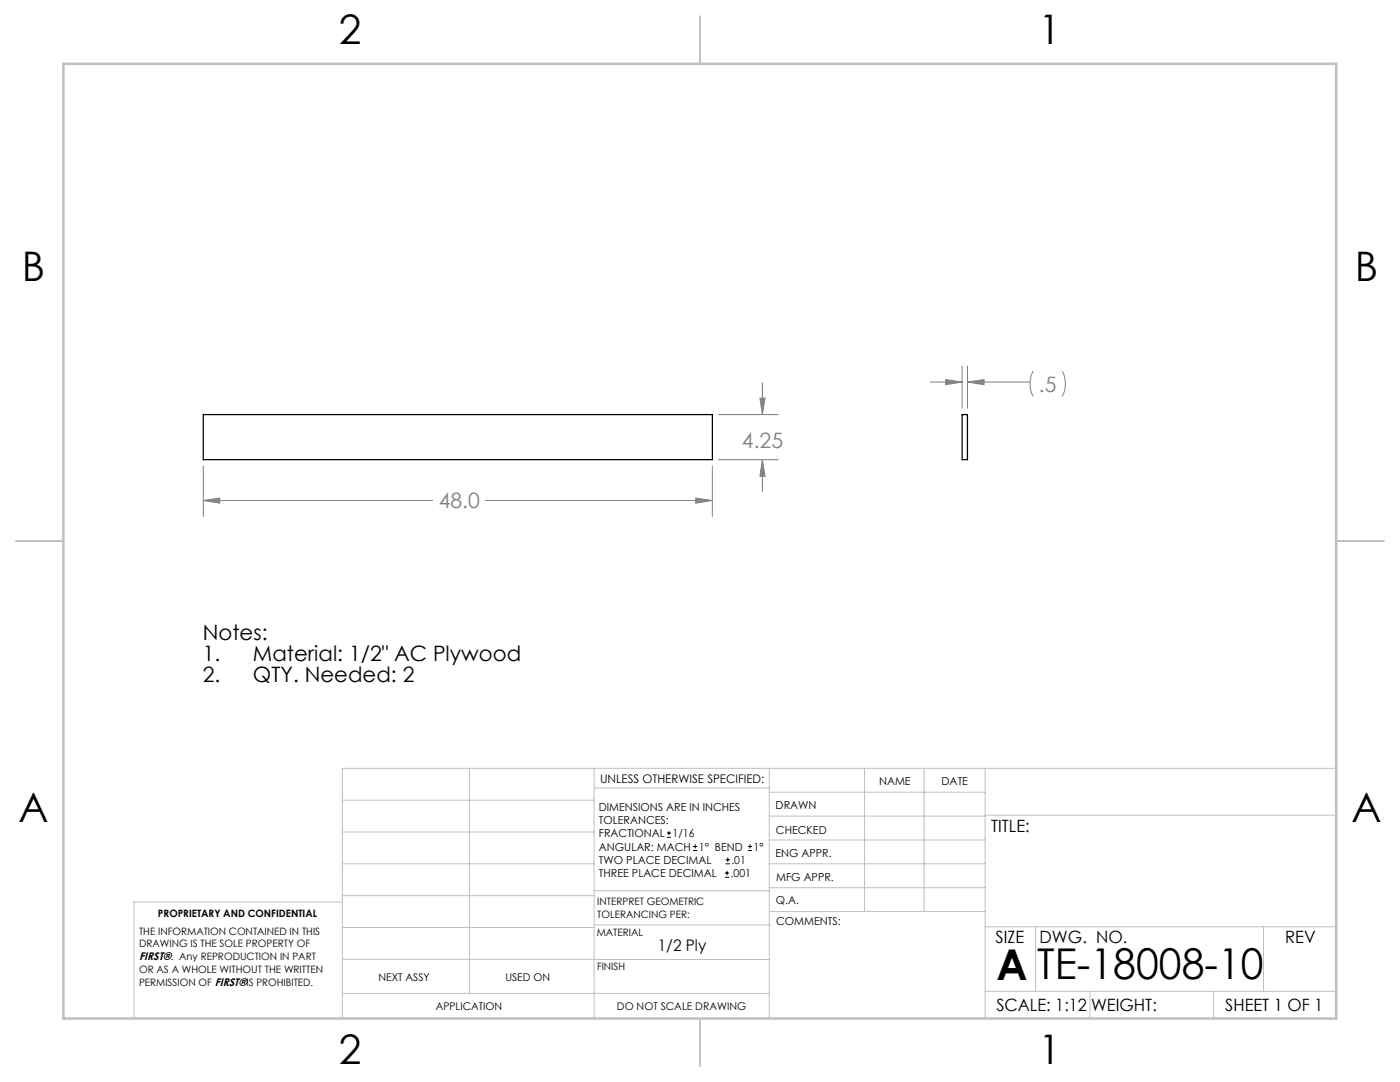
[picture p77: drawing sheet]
<svg xmlns="http://www.w3.org/2000/svg" width="279mm" height="216mm" viewBox="0 0 279 216" stroke-linecap="round" stroke-linejoin="round" font-family="sans-serif">
<defs><g id="words">
<g font-size="8.5">
<text x="198.9" y="195.5">A</text>
<text x="207" y="195.4">TE-18008-10</text>
</g>
<g font-size="8.1">
<text x="67.6" y="8.9">2</text>
<text x="207.3" y="8.9">1</text>
<text x="4.4" y="56.2">B</text>
<text x="270.4" y="56.2">B</text>
<text x="3.7" y="164.1">A</text>
<text x="269.7" y="164.1">A</text>
<text x="67.6" y="212.4">2</text>
<text x="207.3" y="212.4">1</text>
</g>
<g font-size="4.2" fill="#808080">
<text x="207.4" y="78.1">.5</text>
<text x="148.1" y="89.4">4.25</text>
<text x="87.6" y="101.5">48.0</text>
</g>
<g font-size="4.2">
<text x="40.5" y="127.7">Notes:</text>
<text x="40.5" y="131.8">1.</text>
<text x="50.5" y="131.8">Material: 1/2&quot; AC Plywood</text>
<text x="40.5" y="136">2.</text>
<text x="50.5" y="136">QTY. Needed: 2</text>
</g>
<g font-size="3.4">
<text x="197.8" y="166">TITLE:</text>
<text x="198.7" y="188.1">SIZE</text>
<text x="207.5" y="188.1">DWG. NO.</text>
<text x="256.5" y="188.2">REV</text>
<text x="198.8" y="201.7">SCALE: 1:12</text>
<text x="217.7" y="201.8">WEIGHT:</text>
<text x="244.5" y="201.7">SHEET 1 OF 1</text>
</g>
<text font-size="3.2" x="131.3" y="189.8">1/2 Ply</text>
<text font-size="2.4" x="119.8" y="156.2">UNLESS OTHERWISE SPECIFIED:</text>
<g font-size="2.2">
<text x="119.5" y="161.8">DIMENSIONS ARE IN INCHES</text>
<text x="154.8" y="161.4">DRAWN</text>
<text x="175.4" y="156.6">NAME</text>
<text x="187.9" y="156.7">DATE</text>
<text x="119.5" y="164.4">TOLERANCES:</text>
<text x="119.5" y="167.1">FRACTIONAL</text>
<text x="134.2" y="167.1">1/16</text>
<text x="154.9" y="166.3">CHECKED</text>
<text x="119.5" y="172.4">TWO PLACE DECIMAL</text>
<text x="119.5" y="169.7">ANGULAR: MACH</text>
<text x="139.5" y="169.7">1° BEND</text>
<text x="146" y="172.4">.01</text>
<text x="150.4" y="169.7">1°</text>
<text x="154.8" y="171">ENG APPR.</text>
<text x="119.5" y="175">THREE PLACE DECIMAL</text>
<text x="145.8" y="175">.001</text>
<text x="154.9" y="175.7">MFG APPR.</text>
<text x="154.9" y="180.4">Q.A.</text>
<text x="154.9" y="184.6">COMMENTS:</text>
<text x="27.8" y="191.6">FIRST®. Any REPRODUCTION IN PART</text>
</g>
<g font-size="2.1">
<text x="75.5" y="195.7">NEXT ASSY</text>
<text x="100.9" y="195.7">USED ON</text>
<text x="86.9" y="201.5">APPLICATION</text>
<text x="123.1" y="201.6">DO NOT SCALE DRAWING</text>
</g>
<g font-size="2">
<text x="31.5" y="182.9">PROPRIETARY AND CONFIDENTIAL</text>
<text x="119.2" y="180.6">INTERPRET GEOMETRIC</text>
<text x="119.2" y="183.1">TOLERANCING PER:</text>
<text x="27.8" y="186.5">THE INFORMATION CONTAINED IN THIS</text>
<text x="27.8" y="189">DRAWING IS THE SOLE PROPERTY OF</text>
<text x="119.1" y="186.7">MATERIAL</text>
<text x="27.8" y="194.1">OR AS A WHOLE WITHOUT THE WRITTEN</text>
<text x="27.8" y="196.7">PERMISSION OF FIRST®IS PROHIBITED.</text>
<text x="119.1" y="193.5">FINISH</text>
</g>
</g></defs>
<g fill="none" stroke="#c0c0c0" stroke-width=".2">
<path d="M68.3 159.7h50.3M93.7 153.3v44.9M118.6 153.3v49.9M118.6 157.2h34.9M153.5 153.3v49.9M153.5 158.1h43.1M172.5 153.3v28.6M184.4 153.3v28.6M196.6 153.3v49.9M266.7 153.3h-198.4v49.9M68.3 178.7h50.3M68.3 172.4h50.3"/>
<path d="M68.3 166h50.3M68.3 180h-41.6v23.2M118.6 177.7h35M153.5 167.6h43.1M153.5 162.8h43.1M153.5 172.4h43.1M153.5 177.1h43.1M196.6 162.7h70.1M68.3 198.2h85.2M68.3 191.4l85.2 .1M68.3 185.1h50.3M118.6 184.6h35"/>
<path d="M153.6 181.9h43M196.6 197.8h70.1M196.6 184.9h70.1M206.7 184.9v12.9M217.5 197.8v5.4M242.2 197.8v5.4M252.2 184.9v12.9"/>
</g>
<path d="M139.7 3.2v9.5M3.1 107.9h9.6M266.7 107.9h9.5M139.7 203.2v9.6" fill="none" stroke="#c0c0c0" stroke-width=".25"/>
<path d="M12.7 12.7h254v190.5h-254z" fill="none" stroke="#c0c0c0" stroke-width=".5"/>
<g fill="none" stroke="#808080" stroke-width=".2">
<path d="M151.7 79.4h1l-.5 3.3zM152.2 76.4v6.3M185.7 76.2h6.3M188.7 75.7l3.3 .5-3.3 .6zM192 73.1v8.4M193.1 76.2l3.3-.5v1.1zM193.1 73.1v8.4M193.1 76.2h12.5M206.2 74a5.6 5.6 0 0 0 0 5.1M212 74a5.6 5.6 0 0 1 0 5.1M40.6 99.9l3.3-.5v1zM40.6 93v10"/>
<path d="M40.6 99.9h45.8M96.9 99.9h45.3M138.9 99.4l3.3 .5-3.3 .5zM142.2 93v10M143.4 91.7h11.9M143.4 82.7h11.9M152.2 91.7l.5 3.3h-1zM152.2 91.7v6.4"/>
</g>
<path d="M40.6 99.9l3.3-.5v1zM138.9 99.4l3.3 .5-3.3 .5zM152.2 91.7l.5 3.3h-1zM151.7 79.4h1l-.5 3.3zM188.7 75.7l3.3 .5-3.3 .6zM193.1 76.2l3.3-.5v1.1z" fill="#808080"/>
<path d="M40.6 82.7h101.6v9h-101.6zM192 82.7h1.1v9h-1.1z" fill="none" stroke="#000" stroke-width=".25"/>
<g fill="none" stroke="#000" stroke-width=".2">
<path d="M133.1 167.1h.8M133.1 166.2h.8M133.5 165.8v.9M138.3 169.7h.8M138.3 168.9h.8M138.7 168.5v.8M144.7 175h.8M144.7 174.2h.8M144.8 172.4h.9M144.8 171.6h.9M145.1 173.8v.8M145.2 171.1v.9"/>
<path d="M149.3 169.7h.8M149.3 168.9h.8M149.7 168.5v.8"/>
</g>
<use href="#words"/>
</svg>
